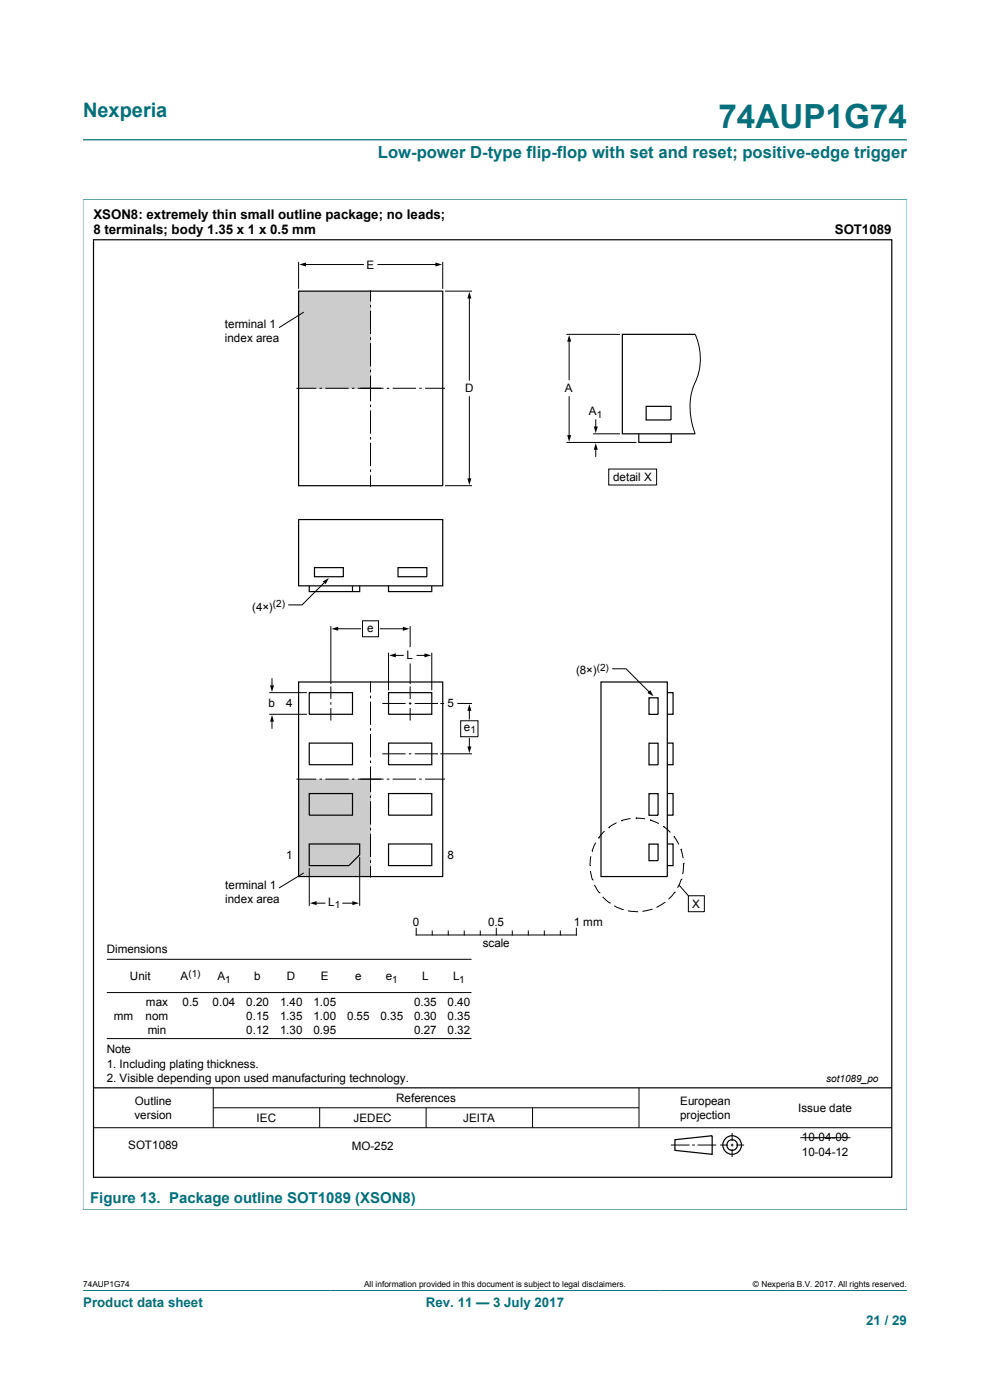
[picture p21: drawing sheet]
<svg xmlns="http://www.w3.org/2000/svg" width="210mm" height="297mm" viewBox="0 0 210 297" stroke-linecap="round" stroke-linejoin="round" font-family="sans-serif">
<defs><g id="words">
<text font-size="7.1" fill="#036f7b" x="152.4" y="27.2">74AUP1G74</text>
<text font-size="4.2" fill="#036f7b" x="17.6" y="24.8">Nexperia</text>
<text font-size="3.5" fill="#036f7b" x="80.2" y="33.5">Low-power D-type flip-flop with set and reset; positive-edge trigger</text>
<text font-size="3.2" fill="#036f7b" x="19.1" y="255.1">Figure 13. Package outline SOT1089 (XSON8)</text>
<g font-size="2.8">
<text x="19.8" y="46.4">XSON8: extremely thin small outline package; no leads;</text>
<text x="19.8" y="49.6">8 terminals; body 1.35 x 1 x 0.5 mm</text>
<text x="177.1" y="49.6">SOT1089</text>
</g>
<g font-size="2.8" fill="#036f7b">
<text x="17.6" y="277.3">Product data sheet</text>
<text x="90.3" y="277.3">Rev. 11 — 3 July 2017</text>
<text x="183.7" y="281">21 / 29</text>
</g>
<g font-size="2.5">
<text x="77.7" y="57">E</text>
<text x="47.7" y="69.6">terminal 1</text>
<text x="47.7" y="72.6">index area</text>
<text x="98.6" y="83.2">D</text>
<text x="119.8" y="83.2">A</text>
<text x="124.9" y="88.1">A</text>
<text x="130.1" y="102.1">detail X</text>
<text x="53.5" y="129.6">(4×)</text>
<text x="77.9" y="134">e</text>
<text x="86.3" y="139.9">L</text>
<text x="122.2" y="143">(8×)</text>
<text x="57" y="150.1">b</text>
<text x="60.7" y="150.1">4</text>
<text x="94.9" y="150.1">5</text>
<text x="98.4" y="155.2">e</text>
<text x="60.7" y="182.2">1</text>
<text x="94.9" y="182.2">8</text>
<text x="47.8" y="188.5">terminal 1</text>
<text x="47.8" y="191.5">index area</text>
<text x="69.6" y="192.2">L</text>
<text x="87.6" y="196.4">0</text>
<text x="103.5" y="196.4">0.5</text>
<text x="121.7" y="196.4">1 mm</text>
<text x="146.8" y="192.6">X</text>
<text x="22.6" y="202.1">Dimensions</text>
<text x="102.4" y="200.9">scale</text>
<text x="27.5" y="208">Unit</text>
<text x="38.3" y="208">A</text>
<text x="46.1" y="208">A</text>
<text x="53.9" y="208">b</text>
<text x="60.9" y="208">D</text>
<text x="68" y="208">E</text>
<text x="75.3" y="208">e</text>
<text x="81.9" y="208">e</text>
<text x="89.6" y="208">L</text>
<text x="96.1" y="208">L</text>
<text x="30.9" y="213.3">max</text>
<text x="38.7" y="213.3">0.5</text>
<text x="45.1" y="213.3">0.04</text>
<text x="52.2" y="213.3">0.20</text>
<text x="59.4" y="213.3">1.40</text>
<text x="66.5" y="213.3">1.05</text>
<text x="87.8" y="213.3">0.35</text>
<text x="95" y="213.3">0.40</text>
<text x="24.2" y="216.3">mm</text>
<text x="30.9" y="216.3">nom</text>
<text x="31.3" y="219.3">min</text>
<text x="52.2" y="216.3">0.15</text>
<text x="52.2" y="219.3">0.12</text>
<text x="59.4" y="216.3">1.35</text>
<text x="59.4" y="219.3">1.30</text>
<text x="66.5" y="216.3">1.00</text>
<text x="66.5" y="219.3">0.95</text>
<text x="73.6" y="216.3">0.55</text>
<text x="80.7" y="216.3">0.35</text>
<text x="87.8" y="216.3">0.30</text>
<text x="87.8" y="219.3">0.27</text>
<text x="95" y="216.3">0.35</text>
<text x="95" y="219.3">0.32</text>
<text x="22.6" y="223.4">Note</text>
<text x="22.6" y="226.5">1. Including plating thickness.</text>
<text x="22.6" y="229.4">2. Visible depending upon used manufacturing technology.</text>
<text x="84" y="233.8">References</text>
<text x="28.5" y="237.4">version</text>
<text x="28.6" y="234.4">Outline</text>
<text x="54.4" y="238.1">IEC</text>
<text x="75" y="238.1">JEDEC</text>
<text x="98.3" y="238.1">JEITA</text>
<text x="144.3" y="234.4">European</text>
<text x="144.3" y="237.4">projection</text>
<text x="169.3" y="235.8">Issue date</text>
<text x="27.2" y="243.7">SOT1089</text>
<text x="74.6" y="243.9">MO-252</text>
<text x="170.1" y="242.1">10-04-09</text>
<text x="170.1" y="245.2">10-04-12</text>
</g>
<g font-size="2.1">
<text x="126.6" y="88.6">1</text>
<text x="57.9" y="128.8">(2)</text>
<text x="126.6" y="142.3">(2)</text>
<text x="99.8" y="155.6">1</text>
<text x="71" y="192.7">1</text>
<text x="40" y="207.2">(1)</text>
<text x="47.8" y="208.5">1</text>
<text x="83.2" y="208.5">1</text>
<text x="97.4" y="208.5">1</text>
<text x="175.3" y="229.5">sot1089_po</text>
</g>
<g font-size="1.8">
<text x="17.6" y="273.1">74AUP1G74</text>
<text x="77.2" y="273.1">All information provided in this document is subject to legal disclaimers.</text>
<text x="159.7" y="273.1">© Nexperia B.V. 2017. All rights reserved.</text>
</g>
</g></defs>
<path d="M17.6 29.7h174.8M17.6 42.3h174.8M17.6 42.3v214.4M192.4 42.3v214.4M17.6 256.6h174.8M17.6 273.8h174.8" fill="none" stroke="#036f7b" stroke-width=".21"/>
<g fill="none" stroke="#000" stroke-width=".21">
<path d="M88.3 196.9v1.4h34v-1.4M91.7 197.5v.8M95.1 197.5v.8M98.5 197.5v.8M101.9 197.5v.8M105.3 196.9v1.4M108.7 197.5v.8M112.1 197.5v.8M115.5 197.5v.8M118.9 197.5v.8M22.7 210.6h77.3M22.7 203.5h77.3"/>
<path d="M19.8 239.2h169.4M22.7 220.3h77.3M45.2 230.8v8.4M45.2 235h90.3M67.8 235v4.2M90.4 235v4.2M113 235v4.2M135.5 230.8v8.4M142.3 242.9h4M146.8 242.9h.6M148 242.9h3.9M152.8 242.9h1.7"/>
<path d="M155 242.9h.6M155.3 240.4v1.7M155.3 242.6v.6M155.3 243.8v1.7M156.1 242.9h1.7M169.8 241.3h10.6"/>
</g>
<g fill="none" stroke="#000" stroke-width=".25">
<path d="M19.8 50.9h169.4v198.9h-169.4zM19.8 230.8h169.4M143.2 241.8l7.9-.9v4l-7.9-.9z"/>
<circle cx="155.3" cy="242.9" r="1.13"/>
<circle cx="155.3" cy="242.9" r="1.97"/>
</g>
<path d="M63.3 61.8h15.3v20.6h-15.3z" fill="#ccc"/>
<g fill="none" stroke="#000" stroke-width=".21">
<path d="M63.3 55.6v5.7M64.6 56.1h12.5M80.2 56.1h12.4M93.9 55.6v5.7M64.4 66.2l-5.2 3.3M78.6 61.6v2.4M78.6 64.7v.5M78.6 65.9v5M78.6 71.6v.5M78.6 72.8v4.9M78.6 78.4v.6M78.6 79.7v5.4"/>
<path d="M94.4 61.8h5.7M99.6 63v17.6M120.2 70.9h11.3M120.7 72.2v8.4M147.5 70.9a12.6 12.6 0 0 1 0 10.2 14.5 14.5 0 0 0 0 10.9M62.9 82.4h4.2M67.8 82.4h.5M69 82.4h5M74.7 82.4h.5M75.9 82.4h5.5M78.6 85.8v.6M78.6 87.1v4.9"/>
<path d="M78.6 92.7v.5M78.6 93.9v5M78.6 99.6v.5M82.1 82.4h.5M83.3 82.4h4.9M88.9 82.4h.6M90.2 82.4h4.2M99.6 84.2v17.6M120.2 93.9h14.8M120.7 84.2v8.4M125.8 92h5.7M126.4 89.1v1.7"/>
<path d="M126.4 95.1v1.7M129.1 99.5h10.2v3.4h-10.2zM78.6 100.8v2.4M94.4 103h5.7M71.4 133.4h5.1M76.9 131.7h3.4v3.4h-3.4zM80.7 133.4h5M83.7 139h1.8M88.5 139h1.8M57.7 144v1.7M57.7 152.8v1.7M97.7 152.9h3.7v3.4h-3.7z"/>
<path d="M99.6 150.5v2M99.6 156.6v2M66.9 191.6h2M72.7 191.6h2.3"/>
</g>
<g fill="#000">
<path d="M63.5 56.1l1.4-.4v.8zM92.4 55.7l1.4 .4-1.4 .4zM99.6 61.9l.4 1.4h-.9zM120.7 71.1l.5 1.4h-.9zM120.3 92.3h.9l-.5 1.4zM126.4 94l.4 1.4h-.8zM126 90.5h.8l-.4 1.4zM99.1 101.5h.9l-.4 1.4zM70.3 133.4l1.4-.4v.8zM82.6 139l1.4-.4v.9zM85.4 133l1.5 .4-1.5 .4zM90 138.6l1.4 .4-1.4 .5z"/>
<path d="M57.7 151.7l.4 1.4h-.8zM57.3 145.4h.8l-.4 1.4zM99.6 149.4l.4 1.4h-.9zM99.1 158.4h.9l-.4 1.4zM65.7 191.6l1.5-.4v.8zM74.7 191.2l1.5 .4-1.5 .4z"/>
</g>
<path d="M63.3 61.8h30.6v41.2h-30.6zM147.5 70.9h-15.5v21.1h15.5M135.5 92v1.9h6.9v-1.9M137.1 86.2h5.2v2.9h-5.2z" fill="none" stroke="#000" stroke-width=".25"/>
<path d="M63.3 165.4h15.3v20.6h-15.3z" fill="#ccc"/>
<g fill="none" stroke="#000" stroke-width=".21">
<path d="M69 123.4l-4.9 4.9h-2.9M70.2 132.8v12.3M82.4 138.5v7.9M87 132.8v4.5M91.6 138.5v7.9M57.1 151.5h8M57.1 146.9h8M70.2 145.6v2.7M70.2 149v.5M70.2 150.2v2.7M78.6 144.5v2.4M78.6 147.6v.5"/>
<path d="M78.6 148.8v5M78.6 154.5v.5M78.6 155.7v5M81.1 159.9h4.9M81.1 149.2h4.9M86.7 159.9h.6M86.7 149.2h.6M87 140.7v4.4M87 145.6v2.7M87 149v.5M87 150.2v2.7M88 159.9h4.9"/>
<path d="M88 149.2h4.9M93.4 159.9h6.7M93.4 149.2h.8M97 149.2h3.1M130 141.9h2.8l5 5M62.9 165.3h4.2M67.8 165.3h.5M69 165.3h5M74.7 165.3h.5M75.9 165.3h5.5M78.6 161.4v.5M78.6 162.6v5.4"/>
<path d="M78.6 168.8v.5M78.6 170v4.9M78.6 175.6v.6M78.6 176.9v4.9M82.1 165.3h.5M83.3 165.3h4.9M88.9 165.3h.6M90.2 165.3h4.2M126.4 178.8l-.8 1.8M127 177.8h.1M128.2 176.3l-1.2 1.5M129.1 175.6h.1"/>
<path d="M130.8 174.5l-1.7 1.1M131.8 174.1h.1M133.7 173.6l-1.9 .5M134.9 173.6h.1M134.9 173.6l1.9 .1M137.9 174h.1M137.9 174l1.8 .7M140.7 175.3h.1M140.7 175.3l1.5 1.3M142.9 177.5h.1M142.9 177.5l1.1 1.6M64.4 185.2l-5.2 3.2"/>
<path d="M65.6 184.1v8.1M76.3 181.8v10.4M78.6 182.5v.5M78.6 183.7v2.5M125.2 183.6h.1M125.2 184.7l.5 2M125.3 181.7l-.1 1.9M125.6 180.6h.1M125.7 186.7h.1M126.1 187.7l1 1.7M127.1 189.4h.1M127.9 190.3l1.4 1.3"/>
<path d="M129.3 191.6h.1M130.3 192.2l1.8 .8M132.1 193h.1M133.2 193.2l1.9 .2M135.1 193.4h.1M138.2 192.9h.1M138.2 192.9l-1.9 .4M140.9 191.5h.1M140.9 191.5l-1.6 1M143.1 189.3h.1M143.1 189.3l-1.3 1.5M144 187.8l2 2.2"/>
<path d="M144.4 180.2h.1M144.4 180.2l.5 1.9M144.5 186.5h.1M144.5 186.5l-.8 1.8M145 183.2l-.2 2.2M145 183.2h.1M146 190h3.4v3.4h-3.4z"/>
</g>
<g fill="none" stroke="#000" stroke-width=".25">
<path d="M63.3 110.2h30.6v14.1h-30.6zM65.6 124.3v1.2h10.7v-1.2M66.7 120.4h6.1v1.9h-6.1zM74.8 124.3v1.2M82.4 124.3v1.2h9.2v-1.2M84.4 120.4h6.1v1.9h-6.1zM63.3 144.7h30.6v41.3h-30.6zM65.6 157.6h9.2v4.6h-9.2zM65.6 146.9h9.2v4.6h-9.2zM82.4 157.6h9.2v4.6h-9.2zM82.4 146.9h9.2v4.6h-9.2zM127.5 144.7h14v41.3h-14z"/>
<path d="M137.7 157.7h1.9v4.6h-1.9zM137.7 148h1.9v3.5h-1.9zM141.5 157.6h1.3v4.6h-1.3M141.5 146.9h1.3v4.6h-1.3M65.6 168.3h9.2v4.6h-9.2zM65.6 179h10.7v2.3l-2.3 2.3h-8.4zM82.4 179h9.2v4.6h-9.2zM82.4 168.3h9.2v4.6h-9.2zM137.7 168.4h1.9v4.6h-1.9zM137.7 179.1h1.9v3.5h-1.9zM141.5 179h1.3v4.6h-1.3M141.5 168.3h1.3v4.6h-1.3"/>
</g>
<path d="M68.5 123.3l1.3-.7-.7 1.3zM137.9 146.4l.7 1.3-1.3-.7z" fill="#000"/>
<use href="#words"/>
</svg>
